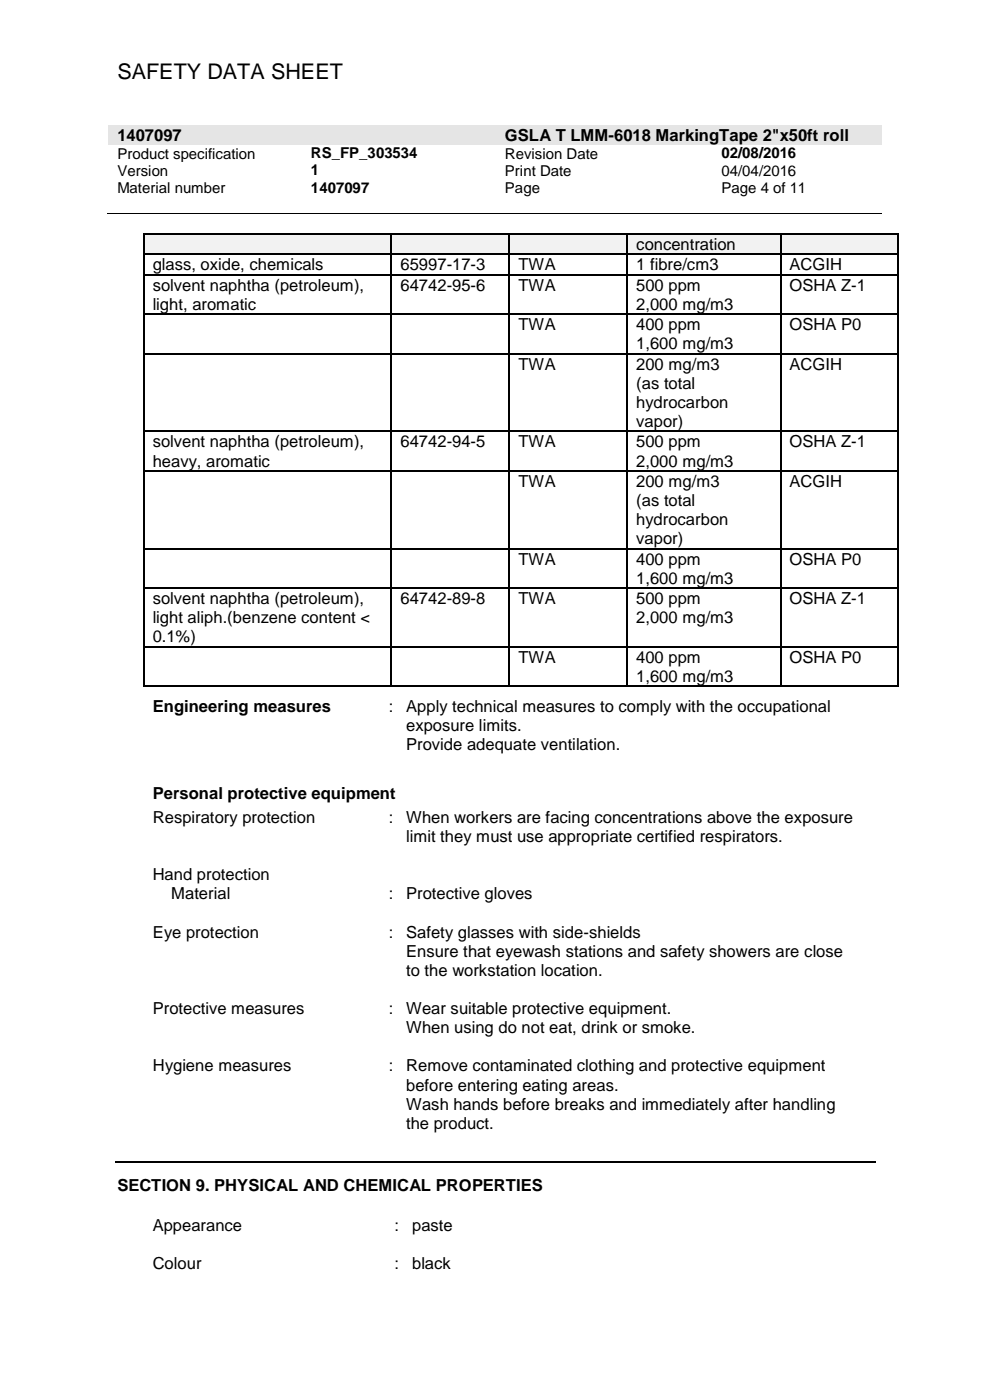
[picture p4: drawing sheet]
<svg xmlns="http://www.w3.org/2000/svg" width="210mm" height="297mm" viewBox="0 0 210 297" stroke-linecap="round" stroke-linejoin="round" font-family="sans-serif">
<defs><g id="words">
<text font-size="4.6" x="24.9" y="16.8">SAFETY DATA SHEET</text>
<g font-size="3.5">
<text x="24.9" y="29.9">1407097</text>
<text x="107.1" y="29.9">GSLA T LMM-6018 MarkingTape 2&quot;x50ft roll</text>
<text x="135" y="53.1">concentration</text>
<text x="32.4" y="57.4">glass, oxide, chemicals</text>
<text x="85" y="57.4">65997-17-3</text>
<text x="110" y="57.4">TWA</text>
<text x="135" y="57.4">1 fibre/cm3</text>
<text x="167.5" y="57.4">ACGIH</text>
<text x="32.4" y="61.7">solvent naphtha (petroleum),</text>
<text x="32.4" y="65.8">light, aromatic</text>
<text x="85" y="61.7">64742-95-6</text>
<text x="110" y="61.7">TWA</text>
<text x="135" y="61.7">500 ppm</text>
<text x="135" y="65.8">2,000 mg/m3</text>
<text x="167.5" y="61.7">OSHA Z-1</text>
<text x="110" y="70.1">TWA</text>
<text x="135" y="70.1">400 ppm</text>
<text x="167.5" y="70.1">OSHA P0</text>
<text x="135" y="74.1">1,600 mg/m3</text>
<text x="110" y="78.5">TWA</text>
<text x="135" y="78.5">200 mg/m3</text>
<text x="135" y="82.5">(as total</text>
<text x="167.5" y="78.5">ACGIH</text>
<text x="135" y="86.5">hydrocarbon</text>
<text x="32.4" y="94.9">solvent naphtha (petroleum),</text>
<text x="85" y="94.9">64742-94-5</text>
<text x="110" y="94.9">TWA</text>
<text x="135" y="90.6">vapor)</text>
<text x="135" y="94.9">500 ppm</text>
<text x="167.5" y="94.9">OSHA Z-1</text>
<text x="32.4" y="99">heavy, aromatic</text>
<text x="135" y="99">2,000 mg/m3</text>
<text x="110" y="103.3">TWA</text>
<text x="135" y="103.3">200 mg/m3</text>
<text x="135" y="107.4">(as total</text>
<text x="167.5" y="103.3">ACGIH</text>
<text x="135" y="111.4">hydrocarbon</text>
<text x="110" y="119.8">TWA</text>
<text x="135" y="115.5">vapor)</text>
<text x="135" y="119.8">400 ppm</text>
<text x="167.5" y="119.8">OSHA P0</text>
<text x="135" y="123.9">1,600 mg/m3</text>
<text x="32.4" y="128.2">solvent naphtha (petroleum),</text>
<text x="85" y="128.2">64742-89-8</text>
<text x="110" y="128.2">TWA</text>
<text x="135" y="128.2">500 ppm</text>
<text x="167.5" y="128.2">OSHA Z-1</text>
<text x="32.4" y="132.3">light aliph.(benzene content &lt;</text>
<text x="32.4" y="136.3">0.1%)</text>
<text x="135" y="132.3">2,000 mg/m3</text>
<text x="110" y="140.6">TWA</text>
<text x="135" y="140.6">400 ppm</text>
<text x="167.5" y="140.6">OSHA P0</text>
<text x="135" y="144.7">1,600 mg/m3</text>
<text x="32.4" y="151.1">Engineering measures</text>
<text x="82.5" y="151.1">:</text>
<text x="86.2" y="151.1">Apply technical measures to comply with the occupational</text>
<text x="86.2" y="155.2">exposure limits.</text>
<text x="86.2" y="159.2">Provide adequate ventilation.</text>
<text x="32.4" y="169.4">Personal protective equipment</text>
<text x="32.4" y="174.6">Respiratory protection</text>
<text x="82.5" y="174.6">:</text>
<text x="86.2" y="174.6">When workers are facing concentrations above the exposure</text>
<text x="86.2" y="178.6">limit they must use appropriate certified respirators.</text>
<text x="32.4" y="186.8">Hand protection</text>
<text x="36.3" y="190.8">Material</text>
<text x="82.5" y="190.8">:</text>
<text x="86.2" y="190.8">Protective gloves</text>
<text x="32.4" y="198.9">Eye protection</text>
<text x="82.5" y="198.9">:</text>
<text x="86.2" y="198.9">Safety glasses with side-shields</text>
<text x="86.2" y="203">Ensure that eyewash stations and safety showers are close</text>
<text x="86.2" y="207">to the workstation location.</text>
<text x="32.4" y="215.2">Protective measures</text>
<text x="82.5" y="215.2">:</text>
<text x="86.2" y="215.2">Wear suitable protective equipment.</text>
<text x="86.2" y="219.2">When using do not eat, drink or smoke.</text>
<text x="32.4" y="227.3">Hygiene measures</text>
<text x="82.5" y="227.3">:</text>
<text x="86.2" y="227.3">Remove contaminated clothing and protective equipment</text>
<text x="86.2" y="231.4">before entering eating areas.</text>
<text x="86.2" y="235.5">Wash hands before breaks and immediately after handling</text>
<text x="86.2" y="239.5">the product.</text>
<text x="24.9" y="252.8">SECTION 9. PHYSICAL AND CHEMICAL PROPERTIES</text>
<text x="32.4" y="261.1">Appearance</text>
<text x="83.7" y="261.1">:</text>
<text x="87.4" y="261.1">paste</text>
<text x="32.4" y="269.2">Colour</text>
<text x="83.7" y="269.2">:</text>
<text x="87.4" y="269.2">black</text>
</g>
<g font-size="3.2">
<text x="24.9" y="33.7">Product specification</text>
<text x="66" y="33.6">RS_FP_303534</text>
<text x="107.1" y="33.7">Revision Date</text>
<text x="153" y="33.6">02/08/2016</text>
<text x="24.9" y="37.3">Version</text>
<text x="24.9" y="40.9">Material number</text>
<text x="66" y="37.2">1</text>
<text x="66" y="40.9">1407097</text>
<text x="107.1" y="37.3">Print Date</text>
<text x="107.1" y="40.9">Page</text>
<text x="153" y="37.3">04/04/2016</text>
<text x="153" y="40.9">Page 4 of 11</text>
</g>
</g></defs>
<g fill="#e5e5e5">
<path d="M23 26.6h1.9v4.1h-1.9z" fill-rule="evenodd"/>
<path d="M103.3 26.6h1.9v4.1h-1.9z" fill-rule="evenodd"/>
<path d="M24.9 26.6h78.4v4.1h-78.4z" fill-rule="evenodd"/>
<path d="M105.2 26.6h1.9v4.1h-1.9z" fill-rule="evenodd"/>
<path d="M185.2 26.6h1.9v4.1h-1.9z" fill-rule="evenodd"/>
<path d="M107.1 26.6h78.1v4.1h-78.1z" fill-rule="evenodd"/>
</g>
<path d="M22.7 45.4h164.4" fill="none" stroke="#000" stroke-width=".21"/>
<g fill="#000">
<path d="M63.8 45.3h.2v.2h-.2z" fill-rule="evenodd"/>
<path d="M104.9 45.3h.2v.2h-.2z" fill-rule="evenodd"/>
<path d="M150.9 45.3h.1v.2h-.1z" fill-rule="evenodd"/>
</g>
<g fill="#f2f2f2">
<path d="M30.6 49.8h52.3v4.1h-52.3z" fill-rule="evenodd"/>
<path d="M83.2 49.8h24.7v4.1h-24.7z" fill-rule="evenodd"/>
<path d="M108.2 49.8h24.8v4.1h-24.8z" fill-rule="evenodd"/>
<path d="M133.2 49.8h1.8v4.1h-1.8z" fill-rule="evenodd"/>
<path d="M163.7 49.8h1.8v4.1h-1.8z" fill-rule="evenodd"/>
<path d="M135 49.8h28.7v4.1h-28.7z" fill-rule="evenodd"/>
<path d="M165.7 49.8h24.8v4.1h-24.8z" fill-rule="evenodd"/>
</g>
<g fill="#000">
<path d="M30.4 49.5h.2v.2h-.2z" fill-rule="evenodd"/>
<path d="M30.4 49.5h.2v.2h-.2z" fill-rule="evenodd"/>
<path d="M30.4 53.9h.2v.2h-.2z" fill-rule="evenodd"/>
<path d="M30.4 53.9h.2v.2h-.2z" fill-rule="evenodd"/>
<path d="M30.4 58.2h.2v.2h-.2z" fill-rule="evenodd"/>
<path d="M30.4 58.2h.2v.2h-.2z" fill-rule="evenodd"/>
<path d="M82.9 49.5h.3v.2h-.3z" fill-rule="evenodd"/>
<path d="M82.9 53.9h.3v.2h-.3z" fill-rule="evenodd"/>
<path d="M82.9 58.2h.3v.2h-.3z" fill-rule="evenodd"/>
<path d="M107.9 49.5h.3v.2h-.3z" fill-rule="evenodd"/>
<path d="M107.9 53.9h.3v.2h-.3z" fill-rule="evenodd"/>
<path d="M107.9 58.2h.3v.2h-.3z" fill-rule="evenodd"/>
<path d="M133 49.5h.2v.2h-.2z" fill-rule="evenodd"/>
<path d="M133 53.9h.2v.2h-.2z" fill-rule="evenodd"/>
<path d="M133 58.2h.2v.2h-.2z" fill-rule="evenodd"/>
<path d="M165.5 49.5h.2v.2h-.2z" fill-rule="evenodd"/>
<path d="M165.5 53.9h.2v.2h-.2z" fill-rule="evenodd"/>
<path d="M165.5 58.2h.2v.2h-.2z" fill-rule="evenodd"/>
<path d="M190.5 49.5h.2v.2h-.2z" fill-rule="evenodd"/>
<path d="M190.5 49.5h.2v.2h-.2z" fill-rule="evenodd"/>
<path d="M190.5 53.9h.2v.2h-.2z" fill-rule="evenodd"/>
<path d="M190.5 53.9h.2v.2h-.2z" fill-rule="evenodd"/>
<path d="M190.5 58.2h.2v.2h-.2z" fill-rule="evenodd"/>
<path d="M190.5 58.2h.2v.2h-.2z" fill-rule="evenodd"/>
<path d="M30.4 66.6h.2v.2h-.2z" fill-rule="evenodd"/>
<path d="M30.4 66.6h.2v.2h-.2z" fill-rule="evenodd"/>
<path d="M30.4 74.9h.2v.3h-.2z" fill-rule="evenodd"/>
<path d="M30.4 74.9h.2v.3h-.2z" fill-rule="evenodd"/>
<path d="M82.9 66.6h.3v.2h-.3z" fill-rule="evenodd"/>
<path d="M82.9 74.9h.3v.3h-.3z" fill-rule="evenodd"/>
<path d="M107.9 66.6h.3v.2h-.3z" fill-rule="evenodd"/>
<path d="M107.9 74.9h.3v.3h-.3z" fill-rule="evenodd"/>
<path d="M133 66.6h.2v.2h-.2z" fill-rule="evenodd"/>
<path d="M133 74.9h.2v.3h-.2z" fill-rule="evenodd"/>
<path d="M165.5 66.6h.2v.2h-.2z" fill-rule="evenodd"/>
<path d="M165.5 74.9h.2v.3h-.2z" fill-rule="evenodd"/>
<path d="M190.5 66.6h.2v.2h-.2z" fill-rule="evenodd"/>
<path d="M190.5 66.6h.2v.2h-.2z" fill-rule="evenodd"/>
<path d="M190.5 74.9h.2v.3h-.2z" fill-rule="evenodd"/>
<path d="M190.5 74.9h.2v.3h-.2z" fill-rule="evenodd"/>
<path d="M30.4 91.4h.2v.3h-.2z" fill-rule="evenodd"/>
<path d="M30.4 91.4h.2v.3h-.2z" fill-rule="evenodd"/>
<path d="M82.9 91.4h.3v.3h-.3z" fill-rule="evenodd"/>
<path d="M107.9 91.4h.3v.3h-.3z" fill-rule="evenodd"/>
<path d="M133 91.4h.2v.3h-.2z" fill-rule="evenodd"/>
<path d="M165.5 91.4h.2v.3h-.2z" fill-rule="evenodd"/>
<path d="M190.5 91.4h.2v.3h-.2z" fill-rule="evenodd"/>
<path d="M190.5 91.4h.2v.3h-.2z" fill-rule="evenodd"/>
<path d="M30.4 99.8h.2v.3h-.2z" fill-rule="evenodd"/>
<path d="M30.4 99.8h.2v.3h-.2z" fill-rule="evenodd"/>
<path d="M30.4 116.3h.2v.3h-.2z" fill-rule="evenodd"/>
<path d="M30.4 116.3h.2v.3h-.2z" fill-rule="evenodd"/>
<path d="M82.9 99.8h.3v.3h-.3z" fill-rule="evenodd"/>
<path d="M82.9 116.3h.3v.3h-.3z" fill-rule="evenodd"/>
<path d="M107.9 99.8h.3v.3h-.3z" fill-rule="evenodd"/>
<path d="M107.9 116.3h.3v.3h-.3z" fill-rule="evenodd"/>
<path d="M133 99.8h.2v.3h-.2z" fill-rule="evenodd"/>
<path d="M133 116.3h.2v.3h-.2z" fill-rule="evenodd"/>
<path d="M165.5 99.8h.2v.3h-.2z" fill-rule="evenodd"/>
<path d="M165.5 116.3h.2v.3h-.2z" fill-rule="evenodd"/>
<path d="M190.5 99.8h.2v.3h-.2z" fill-rule="evenodd"/>
<path d="M190.5 99.8h.2v.3h-.2z" fill-rule="evenodd"/>
<path d="M190.5 116.3h.2v.3h-.2z" fill-rule="evenodd"/>
<path d="M190.5 116.3h.2v.3h-.2z" fill-rule="evenodd"/>
<path d="M30.4 124.7h.2v.2h-.2z" fill-rule="evenodd"/>
<path d="M30.4 124.7h.2v.2h-.2z" fill-rule="evenodd"/>
<path d="M30.4 137.1h.2v.2h-.2z" fill-rule="evenodd"/>
<path d="M30.4 137.1h.2v.2h-.2z" fill-rule="evenodd"/>
<path d="M82.9 124.7h.3v.2h-.3z" fill-rule="evenodd"/>
<path d="M82.9 137.1h.3v.2h-.3z" fill-rule="evenodd"/>
<path d="M107.9 124.7h.3v.2h-.3z" fill-rule="evenodd"/>
<path d="M107.9 137.1h.3v.2h-.3z" fill-rule="evenodd"/>
<path d="M133 124.7h.2v.2h-.2z" fill-rule="evenodd"/>
<path d="M133 137.1h.2v.2h-.2z" fill-rule="evenodd"/>
<path d="M165.5 124.7h.2v.2h-.2z" fill-rule="evenodd"/>
<path d="M165.5 137.1h.2v.2h-.2z" fill-rule="evenodd"/>
<path d="M190.5 124.7h.2v.2h-.2z" fill-rule="evenodd"/>
<path d="M190.5 124.7h.2v.2h-.2z" fill-rule="evenodd"/>
<path d="M190.5 137.1h.2v.2h-.2z" fill-rule="evenodd"/>
<path d="M190.5 137.1h.2v.2h-.2z" fill-rule="evenodd"/>
<path d="M30.4 145.5h.2v.2h-.2z" fill-rule="evenodd"/>
<path d="M30.4 145.5h.2v.2h-.2z" fill-rule="evenodd"/>
<path d="M82.9 145.5h.3v.2h-.3z" fill-rule="evenodd"/>
<path d="M107.9 145.5h.3v.2h-.3z" fill-rule="evenodd"/>
<path d="M133 145.5h.2v.2h-.2z" fill-rule="evenodd"/>
<path d="M165.5 145.5h.2v.2h-.2z" fill-rule="evenodd"/>
<path d="M190.5 145.5h.2v.2h-.2z" fill-rule="evenodd"/>
<path d="M190.5 145.5h.2v.2h-.2z" fill-rule="evenodd"/>
</g>
<g fill="none" stroke="#000" stroke-width=".25">
<path d="M30.5 49.7v4.2M30.5 54.1v4.1M30.5 58.4v8.2M30.6 49.6h52.3M30.6 54h52.3M30.6 58.3h52.3M83 49.7v4.2M83 54.1v4.1M83 58.4v8.2M83.2 49.6h24.7M83.2 54h24.7M83.2 58.3h24.7"/>
<path d="M108.1 49.7v4.2M108.1 54.1v4.1M108.1 58.4v8.2M108.2 49.6h24.8M108.2 54h24.8M108.2 58.3h24.8M133.1 49.7v4.2M133.1 54.1v4.1M133.1 58.4v8.2M133.2 49.6h32.3M133.2 54h32.3M133.2 58.3h32.3"/>
<path d="M165.6 49.7v4.2M165.6 54.1v4.1M165.6 58.4v8.2M165.7 49.6h24.8M165.7 54h24.8M165.7 58.3h24.8M190.6 49.7v4.2M190.6 54.1v4.1M190.6 58.4v8.2M30.5 66.8v8.1M30.5 75.2v16.2M30.6 66.7h52.3"/>
<path d="M30.6 75.1h52.3M83 66.8v8.1M83 75.2v16.2M83.2 66.7h24.7M83.2 75.1h24.7M108.1 66.8v8.1M108.1 75.2v16.2M108.2 66.7h24.8M108.2 75.1h24.8M133.1 66.8v8.1M133.1 75.2v16.2M133.2 66.7h32.3"/>
<path d="M133.2 75.1h32.3M165.6 66.8v8.1M165.6 75.2v16.2M165.7 66.7h24.8M165.7 75.1h24.8M190.6 66.8v8.1M190.6 75.2v16.2M30.5 91.7v8.1M30.6 91.5h52.3M30.6 99.9h52.3M83 91.7v8.1M83.2 91.5h24.7"/>
<path d="M83.2 99.9h24.7M108.1 91.7v8.1M108.2 91.5h24.8M108.2 99.9h24.8M133.1 91.7v8.1M133.2 91.5h32.3M133.2 99.9h32.3M165.6 91.7v8.1M165.7 91.5h24.8M165.7 99.9h24.8M190.6 91.7v8.1M30.5 100.1v16.2"/>
<path d="M30.5 116.6v8.1M30.6 116.4h52.3M83 100.1v16.2M83 116.6v8.1M83.2 116.4h24.7M108.1 100.1v16.2M108.1 116.6v8.1M108.2 116.4h24.8M133.1 100.1v16.2M133.1 116.6v8.1M133.2 116.4h32.3M165.6 100.1v16.2"/>
<path d="M165.6 116.6v8.1M165.7 116.4h24.8M190.6 100.1v16.2M190.6 116.6v8.1M30.5 124.9v12.2M30.5 137.3v8.2M30.6 124.8h52.3M30.6 137.2h52.3M83 124.9v12.2M83 137.3v8.2M83.2 124.8h24.7M83.2 137.2h24.7"/>
<path d="M108.1 124.9v12.2M108.1 137.3v8.2M108.2 124.8h24.8M108.2 137.2h24.8M133.1 124.9v12.2M133.1 137.3v8.2M133.2 124.8h32.3M133.2 137.2h32.3M165.6 124.9v12.2M165.6 137.3v8.2M165.7 124.8h24.8M165.7 137.2h24.8"/>
<path d="M190.6 124.9v12.2M190.6 137.3v8.2M30.6 145.6h52.3M83.2 145.6h24.7M108.2 145.6h24.8M133.2 145.6h32.3M165.7 145.6h24.8M24.4 246.6h161.3"/>
</g>
<use href="#words"/>
</svg>
